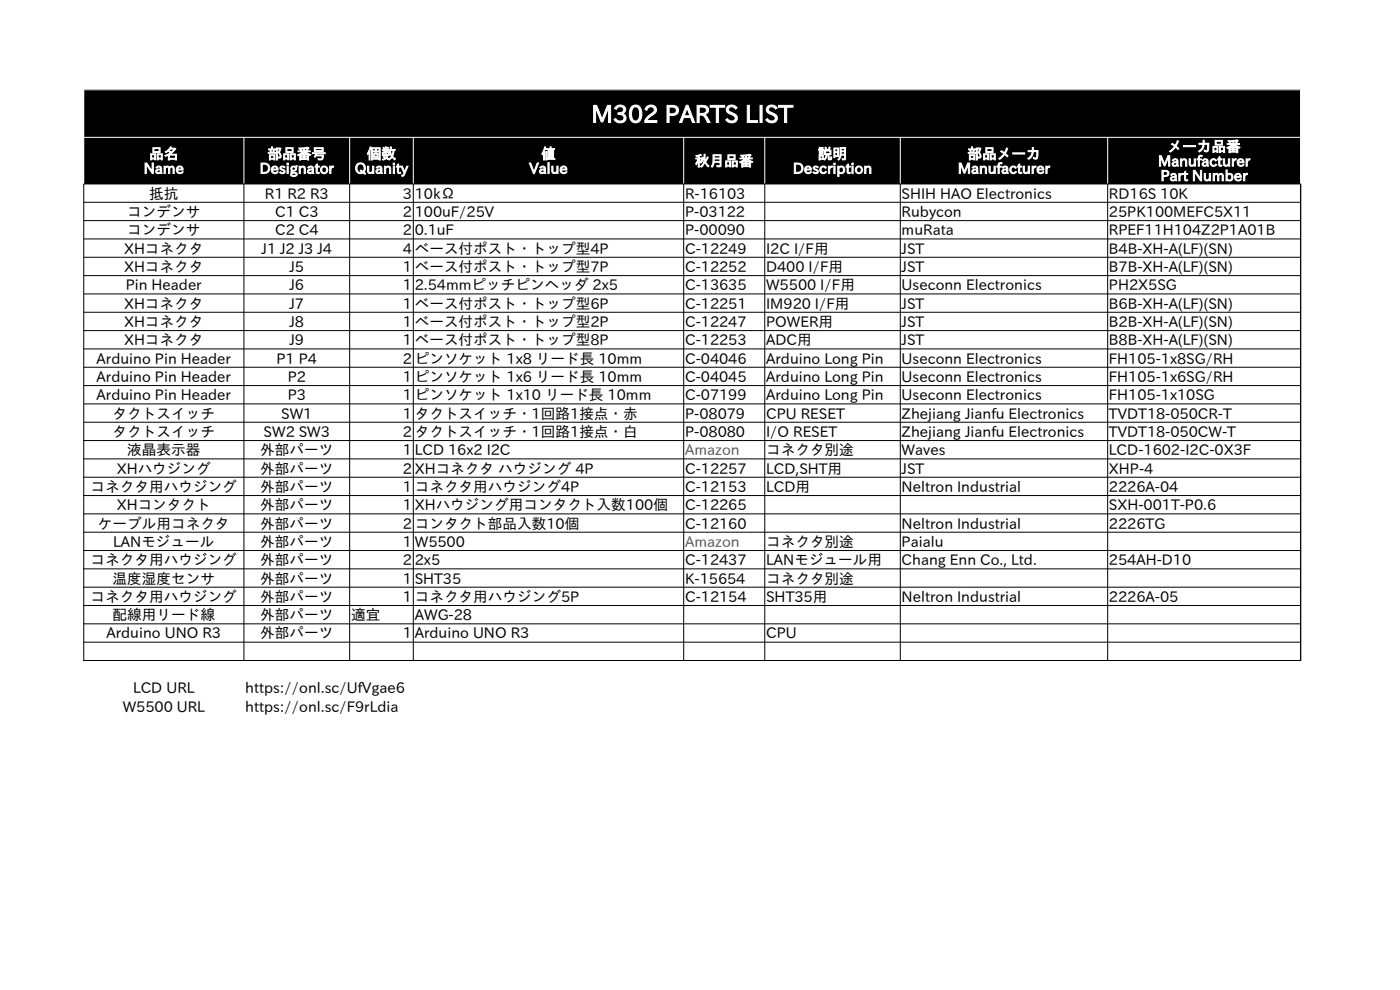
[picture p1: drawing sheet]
<svg xmlns="http://www.w3.org/2000/svg" width="297mm" height="210mm" viewBox="0 0 297 210" stroke-linecap="round" stroke-linejoin="round" font-family="sans-serif">
<defs><g id="words">
<text font-size="5.1" fill="#fff" x="125.4" y="26">M302 PARTS LIST</text>
<g font-size="3.1" fill="#fff">
<text x="31.6" y="33.7">品名</text>
<text x="56.8" y="33.7">部品番号</text>
<text x="77.8" y="33.7">個数</text>
<text x="114.8" y="33.7">値</text>
<text x="147.4" y="35.2">秋月品番</text>
<text x="173.5" y="33.7">説明</text>
<text x="205.2" y="33.7">部品メーカ</text>
<text x="245.7" y="35.3">Manufacturer</text>
<text x="247.7" y="32.2">メーカ品番</text>
<text x="30.5" y="36.8">Name</text>
<text x="55.1" y="36.8">Designator</text>
<text x="75.2" y="36.8">Quanity</text>
<text x="112.3" y="36.8">Value</text>
<text x="168.2" y="36.8">Description</text>
<text x="203.2" y="36.8">Manufacturer</text>
<text x="246.2" y="38.4">Part Number</text>
</g>
<g font-size="3.1">
<text x="27" y="46">コンデンサ</text>
<text x="31.6" y="42.1">抵抗</text>
<text x="56.2" y="42.1">R1 R2 R3</text>
<text x="58.4" y="46">C1 C3</text>
<text x="85.4" y="42.1">3</text>
<text x="85.4" y="46">2</text>
<text x="88" y="42.1">10kΩ</text>
<text x="88" y="46">100uF/25V</text>
<text x="145.3" y="42.1">R-16103</text>
<text x="145.3" y="46">P-03122</text>
<text x="191.3" y="42.1">SHIH HAO Electronics</text>
<text x="191.3" y="46">Rubycon</text>
<text x="235.3" y="42.1">RD16S 10K</text>
<text x="235.3" y="46">25PK100MEFC5X11</text>
<text x="26.3" y="53.8">XHコネクタ</text>
<text x="27" y="49.9">コンデンサ</text>
<text x="55.5" y="53.8">J1 J2 J3 J4</text>
<text x="58.4" y="49.9">C2 C4</text>
<text x="85.4" y="49.9">2</text>
<text x="85.4" y="53.8">4</text>
<text x="88" y="49.9">0.1uF</text>
<text x="88" y="53.8">ベース付ポスト・トップ型4P</text>
<text x="145.3" y="49.9">P-00090</text>
<text x="145.3" y="53.8">C-12249</text>
<text x="162.5" y="53.8">I2C I/F用</text>
<text x="191.3" y="49.9">muRata</text>
<text x="191.3" y="53.8">JST</text>
<text x="235.3" y="49.9">RPEF11H104Z2P1A01B</text>
<text x="235.3" y="53.8">B4B-XH-A(LF)(SN)</text>
<text x="26.3" y="57.7">XHコネクタ</text>
<text x="61.4" y="57.7">J5</text>
<text x="85.4" y="57.7">1</text>
<text x="88" y="57.7">ベース付ポスト・トップ型7P</text>
<text x="145.3" y="57.7">C-12252</text>
<text x="162.5" y="57.7">D400 I/F用</text>
<text x="191.3" y="57.7">JST</text>
<text x="235.3" y="57.7">B7B-XH-A(LF)(SN)</text>
<text x="26.3" y="65.5">XHコネクタ</text>
<text x="26.7" y="61.6">Pin Header</text>
<text x="61.4" y="61.6">J6</text>
<text x="61.4" y="65.5">J7</text>
<text x="85.4" y="61.6">1</text>
<text x="85.4" y="65.5">1</text>
<text x="88" y="61.6">2.54mmピッチピンヘッダ 2x5</text>
<text x="88" y="65.5">ベース付ポスト・トップ型6P</text>
<text x="145.3" y="61.6">C-13635</text>
<text x="145.3" y="65.5">C-12251</text>
<text x="162.5" y="61.6">W5500 I/F用</text>
<text x="162.5" y="65.5">IM920 I/F用</text>
<text x="191.3" y="61.6">Useconn Electronics</text>
<text x="191.3" y="65.5">JST</text>
<text x="235.3" y="61.6">PH2X5SG</text>
<text x="235.3" y="65.5">B6B-XH-A(LF)(SN)</text>
<text x="26.3" y="69.4">XHコネクタ</text>
<text x="61.4" y="69.4">J8</text>
<text x="85.4" y="69.4">1</text>
<text x="88" y="69.4">ベース付ポスト・トップ型2P</text>
<text x="145.3" y="69.4">C-12247</text>
<text x="162.5" y="69.4">POWER用</text>
<text x="191.3" y="69.4">JST</text>
<text x="235.3" y="69.4">B2B-XH-A(LF)(SN)</text>
<text x="20.5" y="77.1">Arduino Pin Header</text>
<text x="26.3" y="73.3">XHコネクタ</text>
<text x="58.7" y="77.1">P1 P4</text>
<text x="61.4" y="73.2">J9</text>
<text x="85.4" y="73.2">1</text>
<text x="85.4" y="77.1">2</text>
<text x="88" y="73.3">ベース付ポスト・トップ型8P</text>
<text x="88" y="77.2">ピンソケット 1x8 リード長 10mm</text>
<text x="145.3" y="73.2">C-12253</text>
<text x="145.3" y="77.1">C-04046</text>
<text x="162.5" y="77.1">Arduino Long Pin</text>
<text x="162.5" y="73.3">ADC用</text>
<text x="191.3" y="73.2">JST</text>
<text x="191.3" y="77.1">Useconn Electronics</text>
<text x="235.3" y="73.2">B8B-XH-A(LF)(SN)</text>
<text x="235.3" y="77.1">FH105-1x8SG/RH</text>
<text x="20.5" y="81">Arduino Pin Header</text>
<text x="61" y="81">P2</text>
<text x="85.4" y="81">1</text>
<text x="88" y="81">ピンソケット 1x6 リード長 10mm</text>
<text x="145.3" y="81">C-04045</text>
<text x="162.5" y="81">Arduino Long Pin</text>
<text x="191.3" y="81">Useconn Electronics</text>
<text x="235.3" y="81">FH105-1x6SG/RH</text>
<text x="20.5" y="84.9">Arduino Pin Header</text>
<text x="23.9" y="88.8">タクトスイッチ</text>
<text x="59.7" y="88.8">SW1</text>
<text x="61" y="84.9">P3</text>
<text x="85.4" y="84.9">1</text>
<text x="85.4" y="88.8">1</text>
<text x="88" y="84.9">ピンソケット 1x10 リード長 10mm</text>
<text x="88" y="88.8">タクトスイッチ・1回路1接点・赤</text>
<text x="145.3" y="84.9">C-07199</text>
<text x="145.3" y="88.8">P-08079</text>
<text x="162.5" y="84.9">Arduino Long Pin</text>
<text x="162.5" y="88.8">CPU RESET</text>
<text x="191.3" y="84.9">Useconn Electronics</text>
<text x="191.3" y="88.8">Zhejiang Jianfu Electronics</text>
<text x="235.3" y="84.9">FH105-1x10SG</text>
<text x="235.3" y="88.8">TVDT18-050CR-T</text>
<text x="23.9" y="92.7">タクトスイッチ</text>
<text x="55.9" y="92.7">SW2 SW3</text>
<text x="85.4" y="92.7">2</text>
<text x="88" y="92.7">タクトスイッチ・1回路1接点・白</text>
<text x="145.3" y="92.7">P-08080</text>
<text x="162.5" y="92.7">I/O RESET</text>
<text x="191.3" y="92.7">Zhejiang Jianfu Electronics</text>
<text x="235.3" y="92.7">TVDT18-050CW-T</text>
<text x="24.8" y="100.5">XHハウジング</text>
<text x="27" y="96.6">液晶表示器</text>
<text x="55.2" y="96.6">外部パーツ</text>
<text x="55.2" y="100.5">外部パーツ</text>
<text x="85.4" y="96.6">1</text>
<text x="85.4" y="100.5">2</text>
<text x="88" y="96.6">LCD 16x2 I2C</text>
<text x="88" y="100.5">XHコネクタ ハウジング 4P</text>
<text x="145.3" y="100.5">C-12257</text>
<text x="162.5" y="96.6">コネクタ別途</text>
<text x="162.5" y="100.5">LCD,SHT用</text>
<text x="191.3" y="96.6">Waves</text>
<text x="191.3" y="100.5">JST</text>
<text x="235.3" y="100.5">XHP-4</text>
<text x="235.3" y="96.6">LCD-1602-I2C-0X3F</text>
<text x="19.2" y="104.4">コネクタ用ハウジング</text>
<text x="55.2" y="104.4">外部パーツ</text>
<text x="85.4" y="104.4">1</text>
<text x="88" y="104.4">コネクタ用ハウジング4P</text>
<text x="145.3" y="104.4">C-12153</text>
<text x="162.5" y="104.4">LCD用</text>
<text x="191.3" y="104.4">Neltron Industrial</text>
<text x="235.3" y="104.4">2226A-04</text>
<text x="20.8" y="112.1">ケーブル用コネクタ</text>
<text x="24.8" y="108.3">XHコンタクト</text>
<text x="55.2" y="108.2">外部パーツ</text>
<text x="55.2" y="112.1">外部パーツ</text>
<text x="85.4" y="108.2">1</text>
<text x="85.4" y="112.1">2</text>
<text x="88" y="108.3">XHハウジング用コンタクト入数100個</text>
<text x="88" y="112.2">コンタクト部品入数10個</text>
<text x="145.3" y="108.2">C-12265</text>
<text x="145.3" y="112.1">C-12160</text>
<text x="191.3" y="112.1">Neltron Industrial</text>
<text x="235.3" y="108.2">SXH-001T-P0.6</text>
<text x="235.3" y="112.1">2226TG</text>
<text x="19.2" y="119.9">コネクタ用ハウジング</text>
<text x="24" y="116">LANモジュール</text>
<text x="55.2" y="116">外部パーツ</text>
<text x="55.2" y="119.9">外部パーツ</text>
<text x="85.4" y="116">1</text>
<text x="85.4" y="119.9">2</text>
<text x="88" y="116">W5500</text>
<text x="88" y="119.9">2x5</text>
<text x="145.3" y="119.9">C-12437</text>
<text x="162.5" y="116">コネクタ別途</text>
<text x="162.5" y="119.9">LANモジュール用</text>
<text x="191.3" y="116">Paialu</text>
<text x="191.3" y="119.9">Chang Enn Co., Ltd.</text>
<text x="235.3" y="119.9">254AH-D10</text>
<text x="23.9" y="123.8">温度湿度センサ</text>
<text x="55.2" y="123.8">外部パーツ</text>
<text x="85.4" y="123.8">1</text>
<text x="88" y="123.8">SHT35</text>
<text x="145.3" y="123.8">K-15654</text>
<text x="162.5" y="123.8">コネクタ別途</text>
<text x="19.2" y="127.7">コネクタ用ハウジング</text>
<text x="23.9" y="131.6">配線用リード線</text>
<text x="55.2" y="127.7">外部パーツ</text>
<text x="55.2" y="131.6">外部パーツ</text>
<text x="74.5" y="131.6">適宜</text>
<text x="85.4" y="127.7">1</text>
<text x="88" y="131.6">AWG-28</text>
<text x="88" y="127.7">コネクタ用ハウジング5P</text>
<text x="145.3" y="127.7">C-12154</text>
<text x="162.5" y="127.7">SHT35用</text>
<text x="191.3" y="127.7">Neltron Industrial</text>
<text x="235.3" y="127.7">2226A-05</text>
<text x="22.6" y="135.4">Arduino UNO R3</text>
<text x="55.2" y="135.4">外部パーツ</text>
<text x="85.4" y="135.4">1</text>
<text x="88" y="135.4">Arduino UNO R3</text>
<text x="162.5" y="135.4">CPU</text>
<text x="28.2" y="147.1">LCD URL</text>
<text x="52" y="147.1">https://onl.sc/UfVgae6</text>
<text x="26" y="151">W5500 URL</text>
<text x="52" y="151">https://onl.sc/F9rLdia</text>
</g>
<g font-size="3.1" fill="#c34113">
<text x="145.3" y="96.6">Amazon</text>
<text x="145.3" y="116">Amazon</text>
</g>
</g></defs>
<path d="M17.8 19h258.1v20h-258.1z" fill-rule="evenodd" fill="#000"/>
<path d="M17.8 29.1h258.1M17.8 39v-20h258.1v20M51.7 29.1v9.9M74.2 29.1v9.9M87.7 29.1v9.9M145 29.1v9.9M162.2 29.1v9.9M191 29.1v9.9M235 29.1v9.9" fill="none" stroke="#fff" stroke-width=".21"/>
<g fill="none" stroke="#000" stroke-width=".21">
<path d="M51.7 39v101.2M74.2 39v101.2M87.7 39v101.2M145 39v101.2M162.2 39v101.2M191 39v101.2M235 39v101.2M17.8 42.9h258.1M17.8 46.8h258.1M17.8 50.7h258.1M17.8 54.6h258.1M17.8 58.5h258.1"/>
<path d="M17.8 62.4h258.1M17.8 66.2h258.1M17.8 70.1h258.1M17.8 74h258.1M17.8 77.9h258.1M17.7 97.3h258.3M17.8 81.8h258.1M17.8 85.7h258.1M17.8 89.6h258.1M17.8 93.5h258.1M17.7 101.2h258.3M17.7 105.1h258.3"/>
<path d="M17.7 109h258.3M17.7 112.9h258.3M17.7 116.8h258.3M17.7 120.7h258.3M17.7 124.6h258.3M17.7 128.4h258.3M17.7 132.3h258.3M17.7 136.2h258.3M17.7 140.1h258.3M17.8 140.2v-101.2h258.1v101.2"/>
</g>
<use href="#words"/>
</svg>
